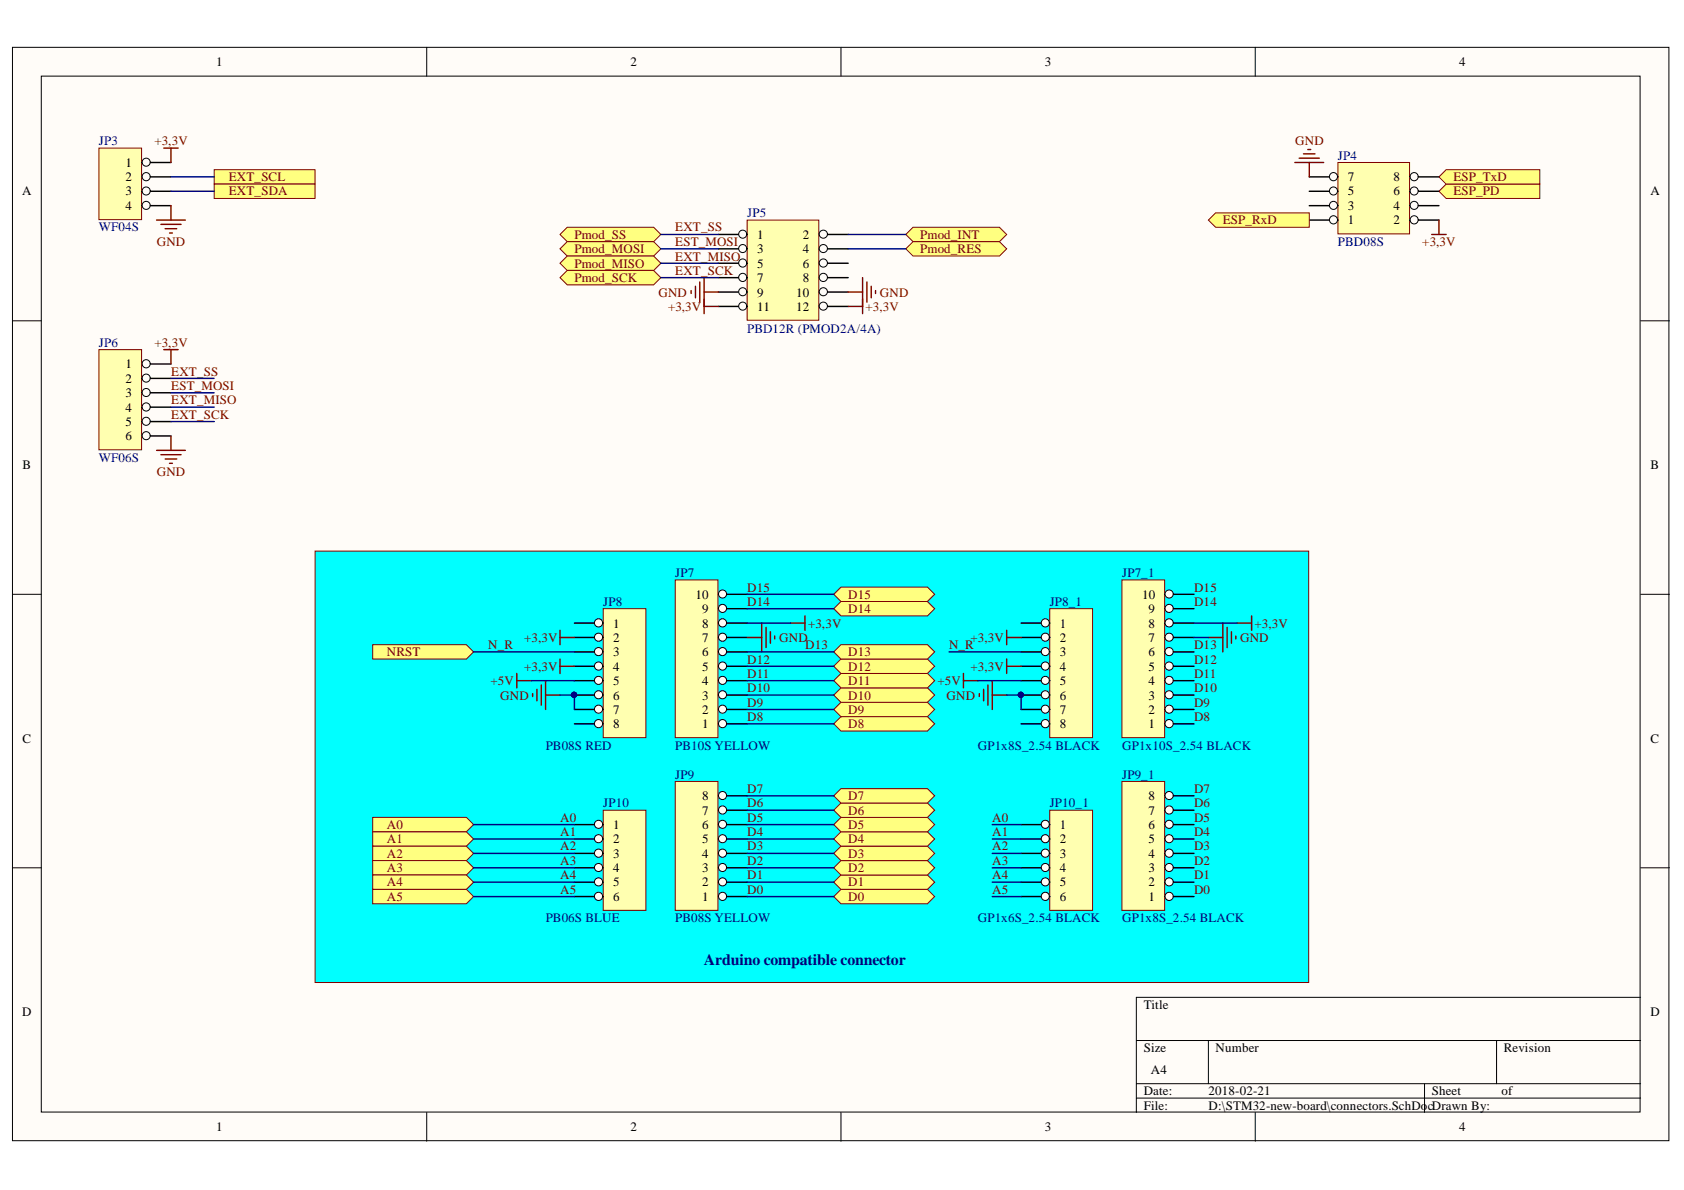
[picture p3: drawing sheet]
<svg xmlns="http://www.w3.org/2000/svg" width="297mm" height="210mm" viewBox="0 0 297 210" stroke-linecap="round" stroke-linejoin="round" font-family="sans-serif">
<defs><g id="words">
<text font-size="2.8" fill="#000080" x="124.2" y="170.2">Arduino compatible connector</text>
<g font-size="2.3">
<text x="38.1" y="11.7">1</text>
<text x="111.2" y="11.7">2</text>
<text x="184.3" y="11.7">3</text>
<text x="257.4" y="11.7">4</text>
<text x="22.2" y="29.4">1</text>
<text x="3.9" y="34.5">A</text>
<text x="22.2" y="31.9">2</text>
<text x="22.2" y="34.5">3</text>
<text x="237.8" y="34.5">5</text>
<text x="237.8" y="31.9">7</text>
<text x="245.8" y="34.5">6</text>
<text x="245.8" y="31.9">8</text>
<text x="291.1" y="34.5">A</text>
<text x="22.2" y="37">4</text>
<text x="237.8" y="39.6">1</text>
<text x="237.8" y="37">3</text>
<text x="245.8" y="39.6">2</text>
<text x="245.8" y="37">4</text>
<text x="133.6" y="42.1">1</text>
<text x="133.6" y="44.7">3</text>
<text x="133.6" y="47.2">5</text>
<text x="141.6" y="42.1">2</text>
<text x="141.6" y="44.7">4</text>
<text x="141.6" y="47.2">6</text>
<text x="133.6" y="49.8">7</text>
<text x="133.6" y="52.3">9</text>
<text x="140.4" y="52.3">10</text>
<text x="141.6" y="49.8">8</text>
<text x="133.6" y="54.8">11</text>
<text x="140.4" y="54.8">12</text>
<text x="22.2" y="65">1</text>
<text x="22.2" y="67.5">2</text>
<text x="22.2" y="70.1">3</text>
<text x="22.2" y="72.6">4</text>
<text x="22.2" y="75.1">5</text>
<text x="22.2" y="77.7">6</text>
<text x="4" y="82.7">B</text>
<text x="291.1" y="82.7">B</text>
<text x="122.6" y="105.6">10</text>
<text x="201.5" y="105.6">10</text>
<text x="108.2" y="110.7">1</text>
<text x="108.2" y="113.2">2</text>
<text x="123.8" y="113.2">7</text>
<text x="123.8" y="110.7">8</text>
<text x="123.8" y="108.2">9</text>
<text x="186.9" y="110.7">1</text>
<text x="186.9" y="113.2">2</text>
<text x="202.6" y="113.2">7</text>
<text x="202.6" y="110.7">8</text>
<text x="202.6" y="108.2">9</text>
<text x="108.2" y="115.8">3</text>
<text x="108.2" y="118.3">4</text>
<text x="123.8" y="118.3">5</text>
<text x="123.8" y="115.8">6</text>
<text x="186.9" y="115.8">3</text>
<text x="186.9" y="118.3">4</text>
<text x="202.6" y="118.3">5</text>
<text x="202.6" y="115.8">6</text>
<text x="108.2" y="120.9">5</text>
<text x="108.2" y="123.4">6</text>
<text x="108.2" y="125.9">7</text>
<text x="123.8" y="125.9">2</text>
<text x="123.8" y="123.4">3</text>
<text x="123.8" y="120.9">4</text>
<text x="186.9" y="120.9">5</text>
<text x="186.9" y="123.4">6</text>
<text x="186.9" y="125.9">7</text>
<text x="202.6" y="125.9">2</text>
<text x="202.6" y="123.4">3</text>
<text x="202.6" y="120.9">4</text>
<text x="4" y="131">C</text>
<text x="108.2" y="128.5">8</text>
<text x="123.8" y="128.5">1</text>
<text x="186.9" y="128.5">8</text>
<text x="202.6" y="128.5">1</text>
<text x="291.1" y="131">C</text>
<text x="123.8" y="143.7">7</text>
<text x="123.8" y="141.1">8</text>
<text x="202.6" y="143.7">7</text>
<text x="202.6" y="141.1">8</text>
<text x="108.2" y="146.2">1</text>
<text x="108.2" y="148.7">2</text>
<text x="123.8" y="148.7">5</text>
<text x="123.8" y="146.2">6</text>
<text x="186.9" y="146.2">1</text>
<text x="186.9" y="148.7">2</text>
<text x="202.6" y="148.7">5</text>
<text x="202.6" y="146.2">6</text>
<text x="108.2" y="151.3">3</text>
<text x="108.2" y="153.8">4</text>
<text x="123.8" y="153.8">3</text>
<text x="123.8" y="151.3">4</text>
<text x="186.9" y="151.3">3</text>
<text x="186.9" y="153.8">4</text>
<text x="202.6" y="153.8">3</text>
<text x="202.6" y="151.3">4</text>
<text x="108.2" y="156.3">5</text>
<text x="108.2" y="158.9">6</text>
<text x="123.8" y="158.9">1</text>
<text x="123.8" y="156.3">2</text>
<text x="186.9" y="156.3">5</text>
<text x="186.9" y="158.9">6</text>
<text x="202.6" y="158.9">1</text>
<text x="202.6" y="156.3">2</text>
<text x="3.9" y="179.3">D</text>
<text x="201.7" y="178">Title</text>
<text x="291.1" y="179.3">D</text>
<text x="201.7" y="185.6">Size</text>
<text x="214.4" y="185.6">Number</text>
<text x="265.3" y="185.6">Revision</text>
<text x="203" y="189.4">A4</text>
<text x="201.7" y="193.2">Date:</text>
<text x="201.7" y="195.7">File:</text>
<text x="213.2" y="193.2">2018-02-21</text>
<text x="213.2" y="195.7">D:\STM32-new-board\connectors.SchDo</text>
<text x="251.8" y="195.7">cDrawn By:</text>
<text x="252.6" y="193.2">Sheet</text>
<text x="264.9" y="193.2">of</text>
<text x="38.1" y="199.5">1</text>
<text x="111.2" y="199.5">2</text>
<text x="184.3" y="199.5">3</text>
<text x="257.4" y="199.5">4</text>
</g>
<g font-size="2.3" fill="#000080">
<text x="17.4" y="25.6">JP3</text>
<text x="236" y="28.1">JP4</text>
<text x="17.4" y="40.8">WF04S</text>
<text x="131.8" y="38.3">JP5</text>
<text x="236" y="43.4">PBD08S</text>
<text x="131.8" y="58.7">PBD12R (PMOD2A/4A)</text>
<text x="17.4" y="61.2">JP6</text>
<text x="17.4" y="81.5">WF06S</text>
<text x="119.1" y="101.8">JP7</text>
<text x="197.9" y="101.8">JP7_1</text>
<text x="106.4" y="106.9">JP8</text>
<text x="185.2" y="106.9">JP8_1</text>
<text x="96.3" y="132.3">PB08S RED</text>
<text x="119.1" y="137.3">JP9</text>
<text x="119.1" y="132.3">PB10S YELLOW</text>
<text x="172.5" y="132.3">GP1x8S_2.54 BLACK</text>
<text x="197.9" y="137.3">JP9_1</text>
<text x="197.9" y="132.3">GP1x10S_2.54 BLACK</text>
<text x="106.4" y="142.4">JP10</text>
<text x="185.2" y="142.4">JP10_1</text>
<text x="96.3" y="162.7">PB06S BLUE</text>
<text x="119.1" y="162.7">PB08S YELLOW</text>
<text x="172.5" y="162.7">GP1x6S_2.54 BLACK</text>
<text x="197.9" y="162.7">GP1x8S_2.54 BLACK</text>
</g>
<g font-size="2.3" fill="#800000">
<text x="27.2" y="25.6">+3,3V</text>
<text x="228.5" y="25.6">GND</text>
<text x="40.3" y="31.9">EXT_SCL</text>
<text x="40.3" y="34.5">EXT_SDA</text>
<text x="256.4" y="34.5">ESP_PD</text>
<text x="256.4" y="31.9">ESP_TxD</text>
<text x="119.1" y="40.8">EXT_SS</text>
<text x="215.7" y="39.6">ESP_RxD</text>
<text x="27.7" y="43.4">GND</text>
<text x="101.3" y="42.1">Pmod_SS</text>
<text x="101.3" y="44.7">Pmod_MOSI</text>
<text x="101.3" y="47.2">Pmod_MISO</text>
<text x="119.1" y="43.4">EST_MOSI</text>
<text x="119.1" y="46">EXT_MISO</text>
<text x="162.3" y="42.1">Pmod_INT</text>
<text x="162.3" y="44.7">Pmod_RES</text>
<text x="250.9" y="43.4">+3,3V</text>
<text x="101.3" y="49.8">Pmod_SCK</text>
<text x="116.1" y="52.3">GND</text>
<text x="119.1" y="48.5">EXT_SCK</text>
<text x="155.2" y="52.3">GND</text>
<text x="117.8" y="54.8">+3,3V</text>
<text x="152.7" y="54.8">+3,3V</text>
<text x="27.2" y="61.2">+3,3V</text>
<text x="30.2" y="66.3">EXT_SS</text>
<text x="30.2" y="68.8">EST_MOSI</text>
<text x="30.2" y="71.3">EXT_MISO</text>
<text x="30.2" y="73.9">EXT_SCK</text>
<text x="27.7" y="84">GND</text>
<text x="131.8" y="104.4">D15</text>
<text x="131.8" y="106.9">D14</text>
<text x="149.6" y="105.6">D15</text>
<text x="210.6" y="104.4">D15</text>
<text x="210.6" y="106.9">D14</text>
<text x="92.5" y="113.2">+3,3V</text>
<text x="137.5" y="113.2">GND</text>
<text x="142.5" y="110.7">+3,3V</text>
<text x="149.6" y="108.2">D14</text>
<text x="171.2" y="113.2">+3,3V</text>
<text x="218.7" y="113.2">GND</text>
<text x="221.3" y="110.7">+3,3V</text>
<text x="68.3" y="115.8">NRST</text>
<text x="86.1" y="114.5">N_R</text>
<text x="92.5" y="118.3">+3,3V</text>
<text x="131.8" y="117.1">D12</text>
<text x="131.8" y="119.6">D11</text>
<text x="142" y="114.5">D13</text>
<text x="149.6" y="118.3">D12</text>
<text x="149.6" y="115.8">D13</text>
<text x="167.4" y="114.5">N_R</text>
<text x="171.2" y="118.3">+3,3V</text>
<text x="210.6" y="117.1">D12</text>
<text x="210.6" y="119.6">D11</text>
<text x="210.6" y="114.5">D13</text>
<text x="86.5" y="120.9">+5V</text>
<text x="88.2" y="123.4">GND</text>
<text x="131.8" y="122.1">D10</text>
<text x="131.8" y="124.7">D9</text>
<text x="149.6" y="125.9">D9</text>
<text x="149.6" y="123.4">D10</text>
<text x="149.6" y="120.9">D11</text>
<text x="165.4" y="120.9">+5V</text>
<text x="167" y="123.4">GND</text>
<text x="210.6" y="122.1">D10</text>
<text x="210.6" y="124.7">D9</text>
<text x="131.8" y="127.2">D8</text>
<text x="149.6" y="128.5">D8</text>
<text x="210.6" y="127.2">D8</text>
<text x="131.8" y="139.9">D7</text>
<text x="131.8" y="142.4">D6</text>
<text x="149.6" y="143.7">D6</text>
<text x="149.6" y="141.1">D7</text>
<text x="210.6" y="139.9">D7</text>
<text x="210.6" y="142.4">D6</text>
<text x="68.3" y="146.2">A0</text>
<text x="68.3" y="148.7">A1</text>
<text x="98.8" y="144.9">A0</text>
<text x="98.8" y="147.5">A1</text>
<text x="131.8" y="144.9">D5</text>
<text x="131.8" y="147.5">D4</text>
<text x="149.6" y="148.7">D4</text>
<text x="149.6" y="146.2">D5</text>
<text x="175" y="144.9">A0</text>
<text x="175" y="147.5">A1</text>
<text x="210.6" y="144.9">D5</text>
<text x="210.6" y="147.5">D4</text>
<text x="68.3" y="151.3">A2</text>
<text x="68.3" y="153.8">A3</text>
<text x="98.8" y="150">A2</text>
<text x="98.8" y="152.5">A3</text>
<text x="98.8" y="155.1">A4</text>
<text x="131.8" y="150">D3</text>
<text x="131.8" y="152.5">D2</text>
<text x="131.8" y="155.1">D1</text>
<text x="149.6" y="153.8">D2</text>
<text x="149.6" y="151.3">D3</text>
<text x="175" y="150">A2</text>
<text x="175" y="152.5">A3</text>
<text x="175" y="155.1">A4</text>
<text x="210.6" y="150">D3</text>
<text x="210.6" y="152.5">D2</text>
<text x="210.6" y="155.1">D1</text>
<text x="68.3" y="156.3">A4</text>
<text x="68.3" y="158.9">A5</text>
<text x="98.8" y="157.6">A5</text>
<text x="131.8" y="157.6">D0</text>
<text x="149.6" y="158.9">D0</text>
<text x="149.6" y="156.3">D1</text>
<text x="175" y="157.6">A5</text>
<text x="210.6" y="157.6">D0</text>
</g>
</g></defs>
<g fill="#fffcf8" stroke="#000" stroke-width=".18">
<path d="M2.2 8.3h292.2v192.9h-292.2z"/>
<path d="M7.3 13.4h282v182.8h-282z"/>
</g>
<g fill="none" stroke="#000" stroke-width=".18">
<path d="M75.3 8.3v5.1M148.3 8.3v5.1M221.4 8.3v5.1M2.2 56.6h5.1M289.4 56.6h5.1M2.2 104.8h5.1M289.4 104.8h5.1M2.2 153.1h5.1M289.4 153.1h5.1M289.4 175.9h-89v20.3M75.3 196.2v5.1M148.3 196.2v5.1"/>
<path d="M200.4 183.5h89M200.4 191.2h89M200.4 193.7h89M213.1 183.5v7.7M221.4 196.2v5.1M251.3 191.2v5M264 183.5v7.7"/>
</g>
<path d="M55.6 97.2h175.2v76.1h-175.2z" fill="#0ff" stroke="#800000" stroke-width=".18"/>
<path d="M17.4 26.1h7.6v12.6h-7.6z" fill="#ffffb0" stroke="#800000" stroke-width=".18"/>
<path d="M25.1 28.7h5.1" fill="none" stroke="#000" stroke-width=".25"/>
<circle cx="25.8" cy="28.6" r=".71" fill="#fffcf8" stroke="#000" stroke-width=".18"/>
<path d="M25.1 31.2h5.1" fill="none" stroke="#000" stroke-width=".25"/>
<circle cx="25.8" cy="31.2" r=".72" fill="#fffcf8" stroke="#000" stroke-width=".18"/>
<path d="M25.1 33.7h5.1" fill="none" stroke="#000" stroke-width=".25"/>
<circle cx="25.8" cy="33.7" r=".71" fill="#fffcf8" stroke="#000" stroke-width=".18"/>
<path d="M25.1 36.3h5.1" fill="none" stroke="#000" stroke-width=".25"/>
<circle cx="25.8" cy="36.2" r=".71" fill="#fffcf8" stroke="#000" stroke-width=".18"/>
<path d="M17.4 61.7h7.6v17.6h-7.6z" fill="#ffffb0" stroke="#800000" stroke-width=".18"/>
<path d="M25.1 64.2h5.1" fill="none" stroke="#000" stroke-width=".25"/>
<circle cx="25.8" cy="64.2" r=".72" fill="#fffcf8" stroke="#000" stroke-width=".18"/>
<path d="M25.1 66.7h5.1" fill="none" stroke="#000" stroke-width=".25"/>
<circle cx="25.8" cy="66.7" r=".71" fill="#fffcf8" stroke="#000" stroke-width=".18"/>
<path d="M25.1 69.3h5.1" fill="none" stroke="#000" stroke-width=".25"/>
<circle cx="25.8" cy="69.2" r=".71" fill="#fffcf8" stroke="#000" stroke-width=".18"/>
<path d="M25.1 71.8h5.1" fill="none" stroke="#000" stroke-width=".25"/>
<circle cx="25.8" cy="71.8" r=".72" fill="#fffcf8" stroke="#000" stroke-width=".18"/>
<path d="M25.1 74.4h5.1" fill="none" stroke="#000" stroke-width=".25"/>
<circle cx="25.8" cy="74.3" r=".71" fill="#fffcf8" stroke="#000" stroke-width=".18"/>
<path d="M25.1 76.9h5.1" fill="none" stroke="#000" stroke-width=".25"/>
<circle cx="25.8" cy="76.8" r=".71" fill="#fffcf8" stroke="#000" stroke-width=".18"/>
<g fill="none" stroke="#800000" stroke-width=".25">
<path d="M27.6 38.8h5.1M28.4 39.6h3.5M28.9 26.1h2.5M30.2 26.1v2.6M30.2 36.3v2.5M29.1 40.3h2.1M29.9 41.1h.5M27.6 79.4h5.1M28.9 61.7h2.5M30.2 61.7v2.5M30.2 76.9v2.5M28.4 80.2h3.5"/>
<path d="M29.1 81h2.1M29.9 81.7h.5"/>
</g>
<g fill="#ffff80" stroke="#800000" stroke-width=".18">
<path d="M37.8 29.9h17.8v2.6h-17.8z" fill-rule="evenodd"/>
<path d="M37.8 32.5h17.8v2.5h-17.8z" fill-rule="evenodd"/>
</g>
<path d="M106.4 142.9h7.5v17.7h-7.5z" fill="#ffffb0" stroke="#800000" stroke-width=".18"/>
<path d="M101.3 145.5h5.1" fill="none" stroke="#000" stroke-width=".25"/>
<circle cx="105.6" cy="145.4" r=".72" fill="#fffcf8" stroke="#000" stroke-width=".18"/>
<path d="M101.3 148h5.1" fill="none" stroke="#000" stroke-width=".25"/>
<circle cx="105.6" cy="147.9" r=".72" fill="#fffcf8" stroke="#000" stroke-width=".18"/>
<path d="M101.3 150.5h5.1" fill="none" stroke="#000" stroke-width=".25"/>
<circle cx="105.6" cy="150.5" r=".72" fill="#fffcf8" stroke="#000" stroke-width=".18"/>
<path d="M101.3 153.1h5.1" fill="none" stroke="#000" stroke-width=".25"/>
<circle cx="105.6" cy="153" r=".72" fill="#fffcf8" stroke="#000" stroke-width=".18"/>
<path d="M101.3 155.6h5.1" fill="none" stroke="#000" stroke-width=".25"/>
<circle cx="105.6" cy="155.6" r=".72" fill="#fffcf8" stroke="#000" stroke-width=".18"/>
<path d="M101.3 158.1h5.1" fill="none" stroke="#000" stroke-width=".25"/>
<circle cx="105.6" cy="158.1" r=".72" fill="#fffcf8" stroke="#000" stroke-width=".18"/>
<path d="M106.4 107.4h7.5v22.7h-7.5z" fill="#ffffb0" stroke="#800000" stroke-width=".18"/>
<path d="M101.3 109.9h5.1" fill="none" stroke="#000" stroke-width=".25"/>
<circle cx="105.6" cy="109.9" r=".72" fill="#fffcf8" stroke="#000" stroke-width=".18"/>
<path d="M101.3 112.4h5.1" fill="none" stroke="#000" stroke-width=".25"/>
<circle cx="105.6" cy="112.4" r=".72" fill="#fffcf8" stroke="#000" stroke-width=".18"/>
<path d="M101.3 115h5.1" fill="none" stroke="#000" stroke-width=".25"/>
<circle cx="105.6" cy="114.9" r=".72" fill="#fffcf8" stroke="#000" stroke-width=".18"/>
<path d="M101.3 117.5h5.1" fill="none" stroke="#000" stroke-width=".25"/>
<circle cx="105.6" cy="117.5" r=".72" fill="#fffcf8" stroke="#000" stroke-width=".18"/>
<path d="M101.3 120.1h5.1" fill="none" stroke="#000" stroke-width=".25"/>
<circle cx="105.6" cy="120" r=".72" fill="#fffcf8" stroke="#000" stroke-width=".18"/>
<path d="M101.3 122.6h5.1" fill="none" stroke="#000" stroke-width=".25"/>
<circle cx="105.6" cy="122.5" r=".72" fill="#fffcf8" stroke="#000" stroke-width=".18"/>
<circle cx="101.3" cy="122.6" r=".46" fill="#000080" stroke="#000080" stroke-width=".18"/>
<path d="M101.3 125.1h5.1" fill="none" stroke="#000" stroke-width=".25"/>
<circle cx="105.6" cy="125.1" r=".72" fill="#fffcf8" stroke="#000" stroke-width=".18"/>
<path d="M101.3 127.7h5.1" fill="none" stroke="#000" stroke-width=".25"/>
<circle cx="105.6" cy="127.6" r=".72" fill="#fffcf8" stroke="#000" stroke-width=".18"/>
<circle cx="101.3" cy="122.6" r=".46" fill="#000080" stroke="#000080" stroke-width=".18"/>
<path d="M119.1 137.8h7.5v22.8h-7.5z" fill="#ffffb0" stroke="#800000" stroke-width=".18"/>
<path d="M126.7 158.1h5.1" fill="none" stroke="#000" stroke-width=".25"/>
<circle cx="127.4" cy="158.1" r=".72" fill="#fffcf8" stroke="#000" stroke-width=".18"/>
<path d="M126.7 155.6h5.1" fill="none" stroke="#000" stroke-width=".25"/>
<circle cx="127.4" cy="155.6" r=".71" fill="#fffcf8" stroke="#000" stroke-width=".18"/>
<path d="M126.7 153.1h5.1" fill="none" stroke="#000" stroke-width=".25"/>
<circle cx="127.4" cy="153" r=".71" fill="#fffcf8" stroke="#000" stroke-width=".18"/>
<path d="M126.7 150.5h5.1" fill="none" stroke="#000" stroke-width=".25"/>
<circle cx="127.4" cy="150.5" r=".72" fill="#fffcf8" stroke="#000" stroke-width=".18"/>
<path d="M126.7 148h5.1" fill="none" stroke="#000" stroke-width=".25"/>
<circle cx="127.4" cy="147.9" r=".71" fill="#fffcf8" stroke="#000" stroke-width=".18"/>
<path d="M126.7 145.5h5.1" fill="none" stroke="#000" stroke-width=".25"/>
<circle cx="127.4" cy="145.4" r=".71" fill="#fffcf8" stroke="#000" stroke-width=".18"/>
<path d="M126.7 142.9h5.1" fill="none" stroke="#000" stroke-width=".25"/>
<circle cx="127.4" cy="142.9" r=".72" fill="#fffcf8" stroke="#000" stroke-width=".18"/>
<path d="M126.7 140.4h5.1" fill="none" stroke="#000" stroke-width=".25"/>
<circle cx="127.4" cy="140.3" r=".71" fill="#fffcf8" stroke="#000" stroke-width=".18"/>
<path d="M119.1 102.3h7.5v27.8h-7.5z" fill="#ffffb0" stroke="#800000" stroke-width=".18"/>
<path d="M126.7 127.7h5.1" fill="none" stroke="#000" stroke-width=".25"/>
<circle cx="127.4" cy="127.6" r=".72" fill="#fffcf8" stroke="#000" stroke-width=".18"/>
<path d="M126.7 125.1h5.1" fill="none" stroke="#000" stroke-width=".25"/>
<circle cx="127.4" cy="125.1" r=".71" fill="#fffcf8" stroke="#000" stroke-width=".18"/>
<path d="M126.7 122.6h5.1" fill="none" stroke="#000" stroke-width=".25"/>
<circle cx="127.4" cy="122.6" r=".71" fill="#fffcf8" stroke="#000" stroke-width=".18"/>
<path d="M126.7 120.1h5.1" fill="none" stroke="#000" stroke-width=".25"/>
<circle cx="127.4" cy="120" r=".71" fill="#fffcf8" stroke="#000" stroke-width=".18"/>
<path d="M126.7 117.5h5.1" fill="none" stroke="#000" stroke-width=".25"/>
<circle cx="127.4" cy="117.5" r=".72" fill="#fffcf8" stroke="#000" stroke-width=".18"/>
<path d="M126.7 115h5.1" fill="none" stroke="#000" stroke-width=".25"/>
<circle cx="127.4" cy="114.9" r=".71" fill="#fffcf8" stroke="#000" stroke-width=".18"/>
<path d="M126.7 112.4h5.1" fill="none" stroke="#000" stroke-width=".25"/>
<circle cx="127.4" cy="112.4" r=".71" fill="#fffcf8" stroke="#000" stroke-width=".18"/>
<path d="M126.7 109.9h5.1" fill="none" stroke="#000" stroke-width=".25"/>
<circle cx="127.4" cy="109.9" r=".72" fill="#fffcf8" stroke="#000" stroke-width=".18"/>
<path d="M126.7 107.4h5.1" fill="none" stroke="#000" stroke-width=".25"/>
<circle cx="127.4" cy="107.3" r=".71" fill="#fffcf8" stroke="#000" stroke-width=".18"/>
<path d="M126.7 104.8h5.1" fill="none" stroke="#000" stroke-width=".25"/>
<circle cx="127.4" cy="104.8" r=".71" fill="#fffcf8" stroke="#000" stroke-width=".18"/>
<path d="M98.8 111.2v2.5M98.8 112.4h2.5" fill="none" stroke="#800000" stroke-width=".25"/>
<path d="M65.7 113.7h16.6l1.2 1.3-1.2 1.3h-16.6z" fill-rule="evenodd" fill="#ffff80" stroke="#800000" stroke-width=".18"/>
<path d="M91.2 118.8v2.5M98.8 116.3v2.5M98.8 117.5h2.5M91.2 120.1h2.5M93.9 122.3v.6M94.7 121.6v2M95.5 120.8v3.6M96.2 120.1v5M96.2 122.6h2.6" fill="none" stroke="#800000" stroke-width=".25"/>
<g fill="#ffff80" stroke="#800000" stroke-width=".18">
<path d="M65.7 144.2h16.6l1.2 1.3-1.2 1.2h-16.6z" fill-rule="evenodd"/>
<path d="M65.7 146.7h16.6l1.2 1.3-1.2 1.3h-16.6z" fill-rule="evenodd"/>
<path d="M65.7 149.3h16.6l1.2 1.2-1.2 1.3h-16.6z" fill-rule="evenodd"/>
<path d="M65.7 151.8h16.6l1.2 1.3-1.2 1.2h-16.6z" fill-rule="evenodd"/>
<path d="M65.7 154.3h16.6l1.2 1.3-1.2 1.3h-16.6z" fill-rule="evenodd"/>
<path d="M65.7 156.9h16.6l1.2 1.2-1.2 1.3h-16.6z" fill-rule="evenodd"/>
<path d="M147.1 158.1l1.2-1.2h15.3l1.3 1.2-1.3 1.3h-15.3z" fill-rule="evenodd"/>
<path d="M147.1 155.6l1.2-1.3h15.3l1.3 1.3-1.3 1.3h-15.3z" fill-rule="evenodd"/>
<path d="M147.1 153.1l1.2-1.3h15.3l1.3 1.3-1.3 1.2h-15.3z" fill-rule="evenodd"/>
<path d="M147.1 150.5l1.2-1.2h15.3l1.3 1.2-1.3 1.3h-15.3z" fill-rule="evenodd"/>
<path d="M147.1 148l1.2-1.3h15.3l1.3 1.3-1.3 1.3h-15.3z" fill-rule="evenodd"/>
<path d="M147.1 145.5l1.2-1.3h15.3l1.3 1.3-1.3 1.2h-15.3z" fill-rule="evenodd"/>
<path d="M147.1 142.9l1.2-1.3h15.3l1.3 1.3-1.3 1.3h-15.3z" fill-rule="evenodd"/>
<path d="M147.1 140.4l1.2-1.3h15.3l1.3 1.3-1.3 1.2h-15.3z" fill-rule="evenodd"/>
<path d="M147.1 127.7l1.2-1.3h15.3l1.3 1.3-1.3 1.2h-15.3z" fill-rule="evenodd"/>
<path d="M147.1 125.1l1.2-1.2h15.3l1.3 1.2-1.3 1.3h-15.3z" fill-rule="evenodd"/>
<path d="M147.1 122.6l1.2-1.3h15.3l1.3 1.3-1.3 1.3h-15.3z" fill-rule="evenodd"/>
<path d="M147.1 120.1l1.2-1.3h15.3l1.3 1.3-1.3 1.2h-15.3z" fill-rule="evenodd"/>
<path d="M147.1 117.5l1.2-1.2h15.3l1.3 1.2-1.3 1.3h-15.3z" fill-rule="evenodd"/>
<path d="M147.1 115l1.2-1.3h15.3l1.3 1.3-1.3 1.3h-15.3z" fill-rule="evenodd"/>
<path d="M147.1 107.4l1.2-1.3h15.3l1.3 1.3-1.3 1.2h-15.3z" fill-rule="evenodd"/>
<path d="M147.1 104.8l1.2-1.2h15.3l1.3 1.2-1.3 1.3h-15.3z" fill-rule="evenodd"/>
</g>
<path d="M131.8 112.4h2.6M134.4 109.9v5.1M135.1 110.7v3.5M135.9 111.4v2.1M136.6 112.2v.5M139.4 109.9h2.6M142 108.6v2.6" fill="none" stroke="#800000" stroke-width=".25"/>
<path d="M236 28.7h12.6v12.6h-12.6z" fill="#ffffb0" stroke="#800000" stroke-width=".18"/>
<path d="M230.9 38.8h5.1" fill="none" stroke="#000" stroke-width=".25"/>
<circle cx="235.2" cy="38.8" r=".72" fill="#fffcf8" stroke="#000" stroke-width=".18"/>
<path d="M248.7 38.8h5.1" fill="none" stroke="#000" stroke-width=".25"/>
<circle cx="249.4" cy="38.8" r=".72" fill="#fffcf8" stroke="#000" stroke-width=".18"/>
<path d="M230.9 36.3h5.1" fill="none" stroke="#000" stroke-width=".25"/>
<circle cx="235.2" cy="36.2" r=".71" fill="#fffcf8" stroke="#000" stroke-width=".18"/>
<path d="M248.7 36.3h5.1" fill="none" stroke="#000" stroke-width=".25"/>
<circle cx="249.4" cy="36.2" r=".71" fill="#fffcf8" stroke="#000" stroke-width=".18"/>
<path d="M230.9 33.7h5.1" fill="none" stroke="#000" stroke-width=".25"/>
<circle cx="235.2" cy="33.7" r=".71" fill="#fffcf8" stroke="#000" stroke-width=".18"/>
<path d="M248.7 33.7h5.1" fill="none" stroke="#000" stroke-width=".25"/>
<circle cx="249.4" cy="33.7" r=".71" fill="#fffcf8" stroke="#000" stroke-width=".18"/>
<path d="M230.9 31.2h5.1" fill="none" stroke="#000" stroke-width=".25"/>
<circle cx="235.2" cy="31.2" r=".72" fill="#fffcf8" stroke="#000" stroke-width=".18"/>
<path d="M248.7 31.2h5.1" fill="none" stroke="#000" stroke-width=".25"/>
<circle cx="249.4" cy="31.2" r=".72" fill="#fffcf8" stroke="#000" stroke-width=".18"/>
<path d="M228.4 28.7h5.1M229.2 27.9h3.5M229.9 27.1h2.1M230.7 26.4h.5M230.9 28.7v2.5M253.8 38.8v2.6M252.5 41.4h2.6" fill="none" stroke="#800000" stroke-width=".25"/>
<g fill="#ffff80" stroke="#800000" stroke-width=".18">
<path d="M253.8 33.7l1.3-1.2h16.5v2.5h-16.5z" fill-rule="evenodd"/>
<path d="M253.8 31.2l1.3-1.3h16.5v2.6h-16.5z" fill-rule="evenodd"/>
<path d="M213.1 38.8l1.3-1.3h16.5v2.6h-16.5z" fill-rule="evenodd"/>
</g>
<path d="M131.8 38.8h12.6v17.7h-12.6z" fill="#ffffb0" stroke="#800000" stroke-width=".18"/>
<path d="M126.7 41.4h5.1" fill="none" stroke="#000" stroke-width=".25"/>
<circle cx="131" cy="41.3" r=".71" fill="#fffcf8" stroke="#000" stroke-width=".18"/>
<path d="M144.5 41.4h5.1" fill="none" stroke="#000" stroke-width=".25"/>
<circle cx="145.2" cy="41.3" r=".72" fill="#fffcf8" stroke="#000" stroke-width=".18"/>
<path d="M126.7 43.9h5.1" fill="none" stroke="#000" stroke-width=".25"/>
<circle cx="131" cy="43.8" r=".71" fill="#fffcf8" stroke="#000" stroke-width=".18"/>
<path d="M144.5 43.9h5.1" fill="none" stroke="#000" stroke-width=".25"/>
<circle cx="145.2" cy="43.8" r=".72" fill="#fffcf8" stroke="#000" stroke-width=".18"/>
<path d="M126.7 46.4h5.1" fill="none" stroke="#000" stroke-width=".25"/>
<circle cx="131" cy="46.4" r=".72" fill="#fffcf8" stroke="#000" stroke-width=".18"/>
<path d="M144.5 46.4h5.1" fill="none" stroke="#000" stroke-width=".25"/>
<circle cx="145.2" cy="46.4" r=".72" fill="#fffcf8" stroke="#000" stroke-width=".18"/>
<path d="M126.7 49h5.1" fill="none" stroke="#000" stroke-width=".25"/>
<circle cx="131" cy="48.9" r=".72" fill="#fffcf8" stroke="#000" stroke-width=".18"/>
<path d="M144.5 49h5.1" fill="none" stroke="#000" stroke-width=".25"/>
<circle cx="145.2" cy="48.9" r=".72" fill="#fffcf8" stroke="#000" stroke-width=".18"/>
<path d="M126.7 51.5h5.1" fill="none" stroke="#000" stroke-width=".25"/>
<circle cx="131" cy="51.5" r=".71" fill="#fffcf8" stroke="#000" stroke-width=".18"/>
<path d="M144.5 51.5h5.1" fill="none" stroke="#000" stroke-width=".25"/>
<circle cx="145.2" cy="51.5" r=".72" fill="#fffcf8" stroke="#000" stroke-width=".18"/>
<path d="M126.7 54.1h5.1" fill="none" stroke="#000" stroke-width=".25"/>
<circle cx="131" cy="54" r=".71" fill="#fffcf8" stroke="#000" stroke-width=".18"/>
<path d="M144.5 54.1h5.1" fill="none" stroke="#000" stroke-width=".25"/>
<circle cx="145.2" cy="54" r=".72" fill="#fffcf8" stroke="#000" stroke-width=".18"/>
<path d="M121.9 51.3v.5M122.7 50.5v2M123.4 49.7v3.6M124.2 54.1h2.5M124.2 49v6.3M124.2 51.5h2.5M149.6 54.1h2.6M149.6 51.5h2.6M152.2 49v6.3M152.9 49.7v3.6M153.7 50.5v2M154.4 51.3v.5" fill="none" stroke="#800000" stroke-width=".25"/>
<g fill="#ffff80" stroke="#800000" stroke-width=".18">
<path d="M159.8 41.4l1.2-1.3h15.3l1.3 1.3-1.3 1.2h-15.3z" fill-rule="evenodd"/>
<path d="M159.8 43.9l1.2-1.3h15.3l1.3 1.3-1.3 1.3h-15.3z" fill-rule="evenodd"/>
<path d="M98.8 41.4l1.2-1.3h15.3l1.3 1.3-1.3 1.2h-15.3z" fill-rule="evenodd"/>
<path d="M98.8 43.9l1.2-1.3h15.3l1.3 1.3-1.3 1.3h-15.3z" fill-rule="evenodd"/>
<path d="M98.8 46.4l1.2-1.2h15.3l1.3 1.2-1.3 1.3h-15.3z" fill-rule="evenodd"/>
<path d="M98.8 49l1.2-1.3h15.3l1.3 1.3-1.3 1.2h-15.3z" fill-rule="evenodd"/>
</g>
<path d="M185.2 142.9h7.5v17.7h-7.5z" fill="#ffffb0" stroke="#800000" stroke-width=".18"/>
<path d="M180.1 145.5h5.1" fill="none" stroke="#000" stroke-width=".25"/>
<circle cx="184.4" cy="145.4" r=".71" fill="#fffcf8" stroke="#000" stroke-width=".18"/>
<path d="M180.1 148h5.1" fill="none" stroke="#000" stroke-width=".25"/>
<circle cx="184.4" cy="147.9" r=".71" fill="#fffcf8" stroke="#000" stroke-width=".18"/>
<path d="M180.1 150.5h5.1" fill="none" stroke="#000" stroke-width=".25"/>
<circle cx="184.4" cy="150.5" r=".72" fill="#fffcf8" stroke="#000" stroke-width=".18"/>
<path d="M180.1 153.1h5.1" fill="none" stroke="#000" stroke-width=".25"/>
<circle cx="184.4" cy="153" r=".71" fill="#fffcf8" stroke="#000" stroke-width=".18"/>
<path d="M180.1 155.6h5.1" fill="none" stroke="#000" stroke-width=".25"/>
<circle cx="184.4" cy="155.6" r=".71" fill="#fffcf8" stroke="#000" stroke-width=".18"/>
<path d="M180.1 158.1h5.1" fill="none" stroke="#000" stroke-width=".25"/>
<circle cx="184.4" cy="158.1" r=".72" fill="#fffcf8" stroke="#000" stroke-width=".18"/>
<path d="M185.2 107.4h7.5v22.7h-7.5z" fill="#ffffb0" stroke="#800000" stroke-width=".18"/>
<path d="M180.1 109.9h5.1" fill="none" stroke="#000" stroke-width=".25"/>
<circle cx="184.4" cy="109.9" r=".72" fill="#fffcf8" stroke="#000" stroke-width=".18"/>
<path d="M180.1 112.4h5.1" fill="none" stroke="#000" stroke-width=".25"/>
<circle cx="184.4" cy="112.4" r=".71" fill="#fffcf8" stroke="#000" stroke-width=".18"/>
<path d="M180.1 115h5.1" fill="none" stroke="#000" stroke-width=".25"/>
<circle cx="184.4" cy="114.9" r=".71" fill="#fffcf8" stroke="#000" stroke-width=".18"/>
<path d="M180.1 117.5h5.1" fill="none" stroke="#000" stroke-width=".25"/>
<circle cx="184.4" cy="117.5" r=".72" fill="#fffcf8" stroke="#000" stroke-width=".18"/>
<path d="M180.1 120.1h5.1" fill="none" stroke="#000" stroke-width=".25"/>
<circle cx="184.4" cy="120" r=".71" fill="#fffcf8" stroke="#000" stroke-width=".18"/>
<path d="M180.1 122.6h5.1" fill="none" stroke="#000" stroke-width=".25"/>
<circle cx="184.4" cy="122.6" r=".71" fill="#fffcf8" stroke="#000" stroke-width=".18"/>
<circle cx="180.1" cy="122.6" r=".46" fill="#000080" stroke="#000080" stroke-width=".18"/>
<path d="M180.1 125.1h5.1" fill="none" stroke="#000" stroke-width=".25"/>
<circle cx="184.4" cy="125.1" r=".71" fill="#fffcf8" stroke="#000" stroke-width=".18"/>
<path d="M180.1 127.7h5.1" fill="none" stroke="#000" stroke-width=".25"/>
<circle cx="184.4" cy="127.6" r=".72" fill="#fffcf8" stroke="#000" stroke-width=".18"/>
<circle cx="180.1" cy="122.6" r=".46" fill="#000080" stroke="#000080" stroke-width=".18"/>
<path d="M197.9 137.8h7.5v22.8h-7.5z" fill="#ffffb0" stroke="#800000" stroke-width=".18"/>
<path d="M205.5 158.1h5.1" fill="none" stroke="#000" stroke-width=".25"/>
<circle cx="206.2" cy="158.1" r=".72" fill="#fffcf8" stroke="#000" stroke-width=".18"/>
<path d="M205.5 155.6h5.1" fill="none" stroke="#000" stroke-width=".25"/>
<circle cx="206.2" cy="155.6" r=".72" fill="#fffcf8" stroke="#000" stroke-width=".18"/>
<path d="M205.5 153.1h5.1" fill="none" stroke="#000" stroke-width=".25"/>
<circle cx="206.2" cy="153" r=".72" fill="#fffcf8" stroke="#000" stroke-width=".18"/>
<path d="M205.5 150.5h5.1" fill="none" stroke="#000" stroke-width=".25"/>
<circle cx="206.2" cy="150.5" r=".72" fill="#fffcf8" stroke="#000" stroke-width=".18"/>
<path d="M205.5 148h5.1" fill="none" stroke="#000" stroke-width=".25"/>
<circle cx="206.2" cy="147.9" r=".72" fill="#fffcf8" stroke="#000" stroke-width=".18"/>
<path d="M205.5 145.5h5.1" fill="none" stroke="#000" stroke-width=".25"/>
<circle cx="206.2" cy="145.4" r=".72" fill="#fffcf8" stroke="#000" stroke-width=".18"/>
<path d="M205.5 142.9h5.1" fill="none" stroke="#000" stroke-width=".25"/>
<circle cx="206.2" cy="142.9" r=".72" fill="#fffcf8" stroke="#000" stroke-width=".18"/>
<path d="M205.5 140.4h5.1" fill="none" stroke="#000" stroke-width=".25"/>
<circle cx="206.2" cy="140.3" r=".72" fill="#fffcf8" stroke="#000" stroke-width=".18"/>
<path d="M197.9 102.3h7.5v27.8h-7.5z" fill="#ffffb0" stroke="#800000" stroke-width=".18"/>
<path d="M205.5 127.7h5.1" fill="none" stroke="#000" stroke-width=".25"/>
<circle cx="206.2" cy="127.6" r=".72" fill="#fffcf8" stroke="#000" stroke-width=".18"/>
<path d="M205.5 125.1h5.1" fill="none" stroke="#000" stroke-width=".25"/>
<circle cx="206.2" cy="125.1" r=".72" fill="#fffcf8" stroke="#000" stroke-width=".18"/>
<path d="M205.5 122.6h5.1" fill="none" stroke="#000" stroke-width=".25"/>
<circle cx="206.2" cy="122.5" r=".72" fill="#fffcf8" stroke="#000" stroke-width=".18"/>
<path d="M205.5 120.1h5.1" fill="none" stroke="#000" stroke-width=".25"/>
<circle cx="206.2" cy="120" r=".72" fill="#fffcf8" stroke="#000" stroke-width=".18"/>
<path d="M205.5 117.5h5.1" fill="none" stroke="#000" stroke-width=".25"/>
<circle cx="206.2" cy="117.5" r=".72" fill="#fffcf8" stroke="#000" stroke-width=".18"/>
<path d="M205.5 115h5.1" fill="none" stroke="#000" stroke-width=".25"/>
<circle cx="206.2" cy="114.9" r=".72" fill="#fffcf8" stroke="#000" stroke-width=".18"/>
<path d="M205.5 112.4h5.1" fill="none" stroke="#000" stroke-width=".25"/>
<circle cx="206.2" cy="112.4" r=".72" fill="#fffcf8" stroke="#000" stroke-width=".18"/>
<path d="M205.5 109.9h5.1" fill="none" stroke="#000" stroke-width=".25"/>
<circle cx="206.2" cy="109.9" r=".72" fill="#fffcf8" stroke="#000" stroke-width=".18"/>
<path d="M205.5 107.4h5.1" fill="none" stroke="#000" stroke-width=".25"/>
<circle cx="206.2" cy="107.3" r=".72" fill="#fffcf8" stroke="#000" stroke-width=".18"/>
<path d="M205.5 104.8h5.1" fill="none" stroke="#000" stroke-width=".25"/>
<circle cx="206.2" cy="104.8" r=".72" fill="#fffcf8" stroke="#000" stroke-width=".18"/>
<g fill="none" stroke="#800000" stroke-width=".25">
<path d="M169.9 118.8v2.5M177.6 111.2v2.5M177.6 116.3v2.5M177.6 112.4h2.5M177.6 117.5h2.5M213.1 112.4h2.6M215.7 109.9v5.1M216.5 110.7v3.5M217.2 111.4v2.1M218 112.2v.5M218.2 109.9h2.6M220.8 108.6v2.6"/>
<path d="M169.9 120.1h2.6M172.7 122.3v.6M173.5 121.6v2M174.3 120.8v3.6M175 120.1v5M175 122.6h2.6"/>
</g>
<g fill="none" stroke="#000080" stroke-width=".25">
<path d="M30.2 31.2h7.6M30.2 33.7h7.6M116.6 41.4h10.1M116.6 43.9h10.1M116.6 46.4h10.1M116.6 49h10.1M149.6 41.4h10.2M149.6 43.9h10.2M30.2 66.7h7.6M30.2 69.3h7.6M30.2 71.8h7.6M30.2 74.4h7.6"/>
<path d="M83.5 115h17.8M131.8 115h15.3M131.8 117.5h15.3M131.8 107.4h15.3M131.8 104.8h15.3M131.8 109.9h7.6M167.4 115h12.7M210.6 109.9h7.6M210.6 112.4h2.5M93.7 120.1h7.6M98.8 122.6h2.5v2.5M131.8 120.1h15.3"/>
<path d="M131.8 127.7h15.3M131.8 125.1h15.3M131.8 122.6h15.3M172.5 120.1h7.6M177.6 122.6h2.5v2.5M83.5 145.5h17.8M83.5 148h17.8M83.5 150.5h17.8M83.5 153.1h17.8M83.5 155.6h17.8M83.5 158.1h17.8M131.8 145.5h15.3"/>
<path d="M131.8 148h15.3M131.8 150.5h15.3M131.8 153.1h15.3M131.8 155.6h15.3M131.8 158.1h15.3M131.8 140.4h15.3M131.8 142.9h15.3M175 145.5h5.1M175 148h5.1M175 150.5h5.1M175 153.1h5.1M175 155.6h5.1"/>
<path d="M175 158.1h5.1"/>
</g>
<g fill="#000080" stroke="#000080" stroke-width=".18">
<circle cx="101.3" cy="122.6" r=".46"/>
<circle cx="180.1" cy="122.6" r=".46"/>
</g>
<use href="#words"/>
</svg>
